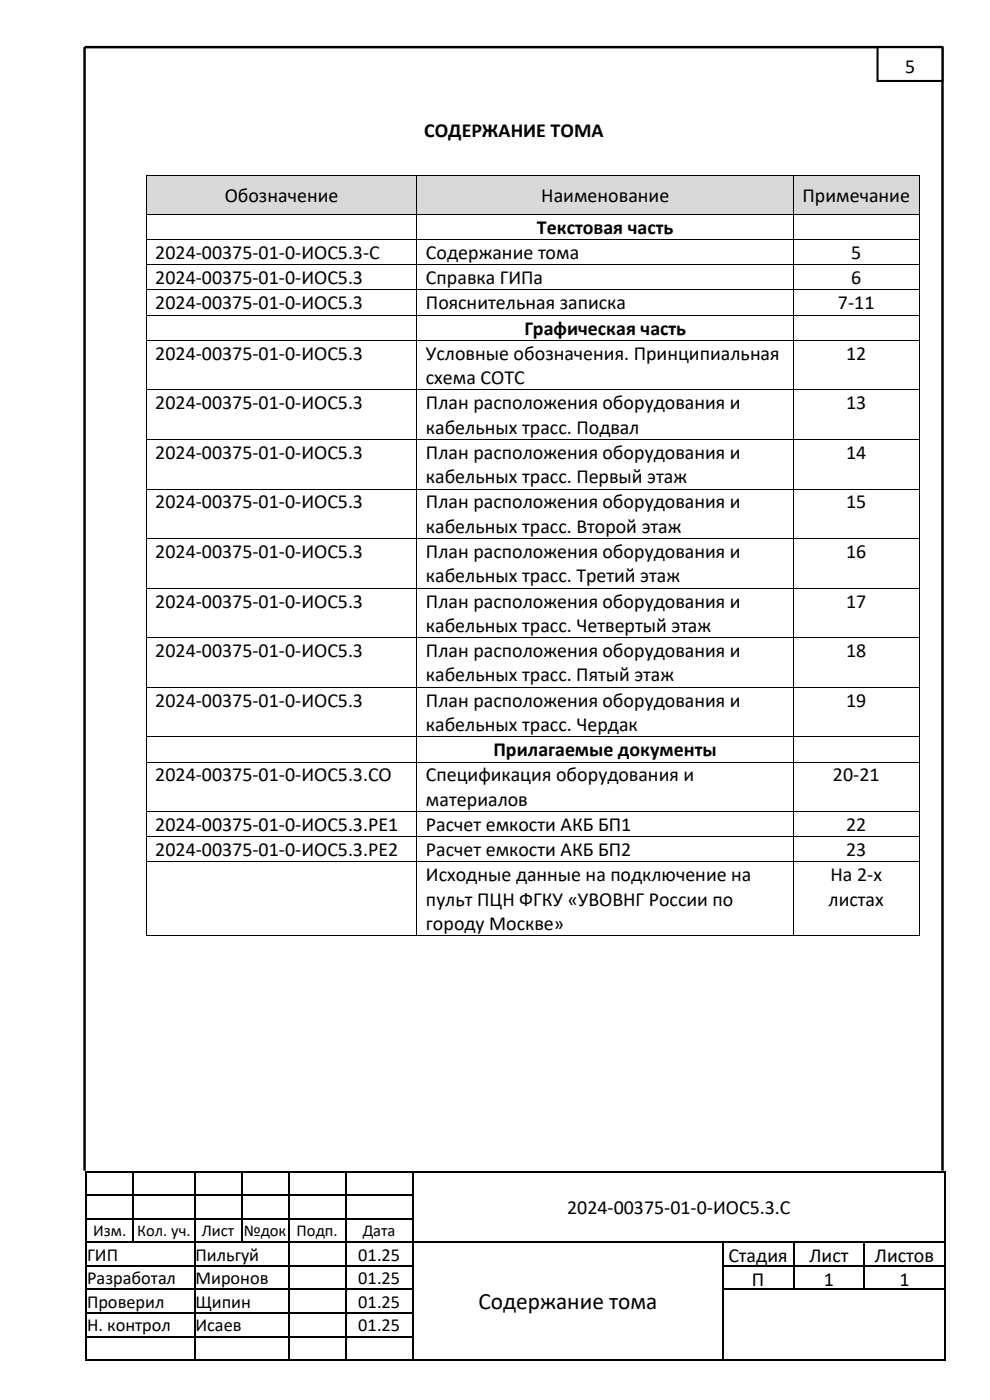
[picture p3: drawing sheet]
<svg xmlns="http://www.w3.org/2000/svg" width="210mm" height="297mm" viewBox="0 0 210 297" stroke-linecap="round" stroke-linejoin="round" font-family="sans-serif">
<defs><g id="words">
<text font-size="5" x="101.5" y="277.8">Содержание тома</text>
<g font-size="4.2">
<text x="192" y="15.5">5</text>
<text x="90" y="29.1">СОДЕРЖАНИЕ ТОМА</text>
<text x="47.7" y="42.8">Обозначение</text>
<text x="114.8" y="42.8">Наименование</text>
<text x="170.3" y="42.8">Примечание</text>
<text x="113.9" y="49.6">Текстовая часть</text>
<text x="32.9" y="55">2024-00375-01-0-ИОС5.3-С</text>
<text x="90.4" y="55">Содержание тома</text>
<text x="180.5" y="55">5</text>
<text x="32.9" y="60.3">2024-00375-01-0-ИОС5.3</text>
<text x="32.9" y="65.7">2024-00375-01-0-ИОС5.3</text>
<text x="90.4" y="60.3">Справка ГИПа</text>
<text x="90.4" y="65.7">Пояснительная записка</text>
<text x="177.8" y="65.7">7-11</text>
<text x="180.5" y="60.3">6</text>
<text x="111.2" y="71">Графическая часть</text>
<text x="32.9" y="76.3">2024-00375-01-0-ИОС5.3</text>
<text x="90.4" y="76.3">Условные обозначения. Принципиальная</text>
<text x="179.5" y="76.3">12</text>
<text x="90.4" y="81.5">схема СОТС</text>
<text x="32.9" y="86.8">2024-00375-01-0-ИОС5.3</text>
<text x="90.4" y="86.8">План расположения оборудования и</text>
<text x="179.5" y="86.8">13</text>
<text x="90.4" y="92">кабельных трасс. Подвал</text>
<text x="32.9" y="97.4">2024-00375-01-0-ИОС5.3</text>
<text x="90.4" y="97.4">План расположения оборудования и</text>
<text x="179.5" y="97.4">14</text>
<text x="32.9" y="107.9">2024-00375-01-0-ИОС5.3</text>
<text x="90.4" y="102.5">кабельных трасс. Первый этаж</text>
<text x="90.4" y="107.9">План расположения оборудования и</text>
<text x="179.5" y="107.9">15</text>
<text x="90.4" y="113">кабельных трасс. Второй этаж</text>
<text x="32.9" y="118.4">2024-00375-01-0-ИОС5.3</text>
<text x="90.4" y="118.4">План расположения оборудования и</text>
<text x="179.5" y="118.4">16</text>
<text x="90.4" y="123.5">кабельных трасс. Третий этаж</text>
<text x="32.9" y="128.9">2024-00375-01-0-ИОС5.3</text>
<text x="90.4" y="128.9">План расположения оборудования и</text>
<text x="179.5" y="128.9">17</text>
<text x="90.4" y="134.1">кабельных трасс. Четвертый этаж</text>
<text x="32.9" y="139.4">2024-00375-01-0-ИОС5.3</text>
<text x="90.4" y="139.4">План расположения оборудования и</text>
<text x="179.5" y="139.4">18</text>
<text x="32.9" y="149.9">2024-00375-01-0-ИОС5.3</text>
<text x="90.4" y="144.6">кабельных трасс. Пятый этаж</text>
<text x="90.4" y="149.9">План расположения оборудования и</text>
<text x="179.5" y="149.9">19</text>
<text x="90.4" y="155.1">кабельных трасс. Чердак</text>
<text x="104.7" y="160.4">Прилагаемые документы</text>
<text x="32.9" y="165.8">2024-00375-01-0-ИОС5.3.СО</text>
<text x="90.4" y="165.8">Спецификация оборудования и</text>
<text x="176.7" y="165.8">20-21</text>
<text x="90.4" y="171">материалов</text>
<text x="32.9" y="176.3">2024-00375-01-0-ИОС5.3.РЕ1</text>
<text x="90.4" y="176.3">Расчет емкости АКБ БП1</text>
<text x="179.5" y="176.3">22</text>
<text x="32.9" y="181.6">2024-00375-01-0-ИОС5.3.РЕ2</text>
<text x="90.4" y="181.6">Расчет емкости АКБ БП2</text>
<text x="179.5" y="181.6">23</text>
<text x="90.4" y="187">Исходные данные на подключение на</text>
<text x="176.2" y="187">На 2-х</text>
<text x="90.4" y="192.2">пульт ПЦН ФГКУ «УВОВНГ России по</text>
<text x="90.4" y="197.4">городу Москве»</text>
<text x="175.8" y="192.2">листах</text>
<text x="120.3" y="257.5">2024-00375-01-0-ИОС5.3.С</text>
<text x="154.5" y="267.8">Стадия</text>
<text x="171.7" y="267.8">Лист</text>
<text x="185.6" y="267.8">Листов</text>
<text x="159.5" y="272.8">П</text>
<text x="174.7" y="272.8">1</text>
<text x="190.8" y="272.8">1</text>
</g>
<g font-size="3.9">
<text x="18.5" y="267.5">ГИП</text>
<text x="41.5" y="267.5">Пильгуй</text>
<text x="76" y="267.5">01.25</text>
<text x="18.5" y="272.5">Разработал</text>
<text x="41.5" y="272.5">Миронов</text>
<text x="76" y="272.5">01.25</text>
<text x="18.5" y="277.5">Проверил</text>
<text x="41.5" y="277.5">Щипин</text>
<text x="76" y="277.5">01.25</text>
<text x="18.5" y="282.5">Н. контрол</text>
<text x="41.5" y="282.5">Исаев</text>
<text x="76" y="282.5">01.25</text>
</g>
<g font-size="3.5">
<text x="19.8" y="262.3">Изм.</text>
<text x="29.1" y="262.3">Кол. уч.</text>
<text x="42.8" y="262.3">Лист</text>
<text x="51.7" y="262.3">№док</text>
<text x="62.9" y="262.3">Подп.</text>
<text x="76.9" y="262.3">Дата</text>
</g>
</g></defs>
<g fill="#000">
<path d="M18.1 248.4h.4v.3h-.4z" fill-rule="evenodd"/>
<path d="M18.1 248.4h.4v.3h-.4z" fill-rule="evenodd"/>
<path d="M18.1 253.4h.4v.3h-.4z" fill-rule="evenodd"/>
<path d="M18.1 258.4h.4v.3h-.4z" fill-rule="evenodd"/>
<path d="M28.1 248.4h.4v.3h-.4z" fill-rule="evenodd"/>
<path d="M28.1 253.4h.4v.3h-.4z" fill-rule="evenodd"/>
<path d="M28.1 258.4h.4v.3h-.4z" fill-rule="evenodd"/>
<path d="M41.1 248.4h.4v.3h-.4z" fill-rule="evenodd"/>
<path d="M41.1 253.4h.4v.3h-.4z" fill-rule="evenodd"/>
<path d="M41.1 258.4h.4v.3h-.4z" fill-rule="evenodd"/>
<path d="M51.1 248.4h.3v.3h-.3z" fill-rule="evenodd"/>
<path d="M51.1 253.4h.3v.3h-.3z" fill-rule="evenodd"/>
<path d="M51.1 258.4h.3v.3h-.3z" fill-rule="evenodd"/>
<path d="M61.1 248.4h.3v.3h-.3z" fill-rule="evenodd"/>
<path d="M61.1 253.4h.3v.3h-.3z" fill-rule="evenodd"/>
<path d="M61.1 258.4h.3v.3h-.3z" fill-rule="evenodd"/>
<path d="M73.1 248.4h.4v.3h-.4z" fill-rule="evenodd"/>
<path d="M73.1 253.4h.4v.3h-.4z" fill-rule="evenodd"/>
<path d="M73.1 258.4h.4v.3h-.4z" fill-rule="evenodd"/>
<path d="M87.4 248.4h.4v.3h-.4z" fill-rule="evenodd"/>
<path d="M87.4 253.4h.4v.3h-.4z" fill-rule="evenodd"/>
<path d="M87.4 258.4h.4v.3h-.4z" fill-rule="evenodd"/>
<path d="M200.2 248.4h.3v.3h-.3z" fill-rule="evenodd"/>
<path d="M200.2 248.4h.3v.3h-.3z" fill-rule="evenodd"/>
<path d="M200.2 253.4h.3v.3h-.3z" fill-rule="evenodd"/>
<path d="M200.2 258.4h.3v.3h-.3z" fill-rule="evenodd"/>
<path d="M18.1 263.4h.4v.4h-.4z" fill-rule="evenodd"/>
<path d="M18.1 268.4h.4v.4h-.4z" fill-rule="evenodd"/>
<path d="M18.1 273.4h.4v.4h-.4z" fill-rule="evenodd"/>
<path d="M18.1 278.5h.4v.3h-.4z" fill-rule="evenodd"/>
<path d="M28.1 263.4h.4v.4h-.4z" fill-rule="evenodd"/>
<path d="M41.1 263.4h.4v.4h-.4z" fill-rule="evenodd"/>
<path d="M41.1 268.4h.4v.4h-.4z" fill-rule="evenodd"/>
<path d="M41.1 273.4h.4v.4h-.4z" fill-rule="evenodd"/>
<path d="M41.1 278.5h.4v.3h-.4z" fill-rule="evenodd"/>
<path d="M51.1 263.4h.3v.4h-.3z" fill-rule="evenodd"/>
<path d="M61.1 263.4h.3v.4h-.3z" fill-rule="evenodd"/>
<path d="M61.1 268.4h.3v.4h-.3z" fill-rule="evenodd"/>
<path d="M61.1 273.4h.3v.4h-.3z" fill-rule="evenodd"/>
<path d="M61.1 278.5h.3v.3h-.3z" fill-rule="evenodd"/>
<path d="M73.1 263.4h.4v.4h-.4z" fill-rule="evenodd"/>
<path d="M73.1 268.4h.4v.4h-.4z" fill-rule="evenodd"/>
<path d="M73.1 273.4h.4v.4h-.4z" fill-rule="evenodd"/>
<path d="M73.1 278.5h.4v.3h-.4z" fill-rule="evenodd"/>
<path d="M87.4 263.4h.4v.4h-.4z" fill-rule="evenodd"/>
<path d="M87.4 268.4h.4v.4h-.4z" fill-rule="evenodd"/>
<path d="M87.4 273.4h.4v.4h-.4z" fill-rule="evenodd"/>
<path d="M87.4 278.5h.4v.3h-.4z" fill-rule="evenodd"/>
<path d="M153.2 263.4h.3v.4h-.3z" fill-rule="evenodd"/>
<path d="M153.2 268.4h.3v.4h-.3z" fill-rule="evenodd"/>
<path d="M153.2 273.4h.3v.4h-.3z" fill-rule="evenodd"/>
<path d="M153.2 278.5h.3v.3h-.3z" fill-rule="evenodd"/>
<path d="M168.2 263.4h.3v.4h-.3z" fill-rule="evenodd"/>
<path d="M168.2 268.4h.3v.4h-.3z" fill-rule="evenodd"/>
<path d="M168.2 273.4h.3v.4h-.3z" fill-rule="evenodd"/>
<path d="M183.2 263.4h.3v.4h-.3z" fill-rule="evenodd"/>
<path d="M183.2 268.4h.3v.4h-.3z" fill-rule="evenodd"/>
<path d="M183.2 273.4h.3v.4h-.3z" fill-rule="evenodd"/>
<path d="M200.2 263.4h.3v.4h-.3z" fill-rule="evenodd"/>
<path d="M200.2 268.4h.3v.4h-.3z" fill-rule="evenodd"/>
<path d="M200.2 273.4h.3v.4h-.3z" fill-rule="evenodd"/>
<path d="M200.2 278.5h.3v.3h-.3z" fill-rule="evenodd"/>
<path d="M18.1 283.5h.4v.3h-.4z" fill-rule="evenodd"/>
<path d="M18.1 288.5h.4v.3h-.4z" fill-rule="evenodd"/>
<path d="M18.1 288.5h.4v.3h-.4z" fill-rule="evenodd"/>
<path d="M41.1 283.5h.4v.3h-.4z" fill-rule="evenodd"/>
<path d="M41.1 288.5h.4v.3h-.4z" fill-rule="evenodd"/>
<path d="M61.1 283.5h.3v.3h-.3z" fill-rule="evenodd"/>
<path d="M61.1 288.5h.3v.3h-.3z" fill-rule="evenodd"/>
<path d="M73.1 283.5h.4v.3h-.4z" fill-rule="evenodd"/>
<path d="M73.1 288.5h.4v.3h-.4z" fill-rule="evenodd"/>
<path d="M87.4 283.5h.4v.3h-.4z" fill-rule="evenodd"/>
<path d="M87.4 288.5h.4v.3h-.4z" fill-rule="evenodd"/>
<path d="M153.2 283.5h.3v.3h-.3z" fill-rule="evenodd"/>
<path d="M153.2 288.5h.3v.3h-.3z" fill-rule="evenodd"/>
<path d="M200.2 283.5h.3v.3h-.3z" fill-rule="evenodd"/>
<path d="M200.2 288.5h.3v.3h-.3z" fill-rule="evenodd"/>
<path d="M200.2 288.5h.3v.3h-.3z" fill-rule="evenodd"/>
</g>
<g fill="none" stroke="#000" stroke-width=".34">
<path d="M18.3 248.7v4.7M18.3 253.7v4.7M18.3 258.7v4.7M18.5 248.6h9.6M18.5 253.6h9.6M18.5 258.6h9.6M28.3 248.7v4.7M28.3 253.7v4.7M28.3 258.7v4.7M28.5 248.6h12.6M28.5 253.6h12.6M28.5 258.6h12.6"/>
<path d="M41.3 248.7v4.7M41.3 253.7v4.7M41.3 258.7v4.7M41.5 248.6h9.6M41.5 253.6h9.6M41.5 258.6h9.6M51.3 248.7v4.7M51.3 253.7v4.7M51.3 258.7v4.7M51.4 248.6h9.7M51.4 253.6h9.7M51.4 258.6h9.7"/>
<path d="M61.3 248.7v4.7M61.3 253.7v4.7M61.3 258.7v4.7M61.4 248.6h11.7M61.4 253.6h11.7M61.4 258.6h11.7M73.3 248.7v4.7M73.3 253.7v4.7M73.3 258.7v4.7M73.5 248.6h13.9M73.5 253.6h13.9M73.5 258.6h13.9"/>
<path d="M87.6 248.7v4.7M87.6 253.7v4.7M87.6 258.7v4.7M87.8 248.6h112.4M200.4 248.7v4.7M200.4 253.7v4.7M200.4 258.7v4.7M18.3 263.8v4.6M18.3 268.8v4.6M18.3 273.8v4.7M18.3 278.8v4.7M18.5 263.6h9.6"/>
<path d="M18.5 268.6h22.6M18.5 273.6h22.6M18.5 278.6h22.6M28.5 263.6h12.6M41.3 263.8v4.6M41.3 268.8v4.6M41.3 273.8v4.7M41.3 278.8v4.7M41.5 263.6h9.6M41.5 268.6h19.6M41.5 273.6h19.6M41.5 278.6h19.6"/>
<path d="M51.4 263.6h9.7M61.3 263.8v4.6M61.3 268.8v4.6M61.3 273.8v4.7M61.3 278.8v4.7M61.4 263.6h11.7M61.4 268.6h11.7M61.4 273.6h11.7M61.4 278.6h11.7M73.3 263.8v4.6M73.3 268.8v4.6M73.3 273.8v4.7"/>
<path d="M73.3 278.8v4.7M73.5 263.6h13.9M73.5 268.6h13.9M73.5 273.6h13.9M73.5 278.6h13.9M87.6 263.8v4.6M87.6 268.8v4.6M87.6 273.8v4.7M87.6 278.8v4.7M87.8 263.6h65.4M153.3 263.8v4.6M153.3 268.8v4.6"/>
<path d="M153.3 273.8v4.7M153.3 278.8v4.7M153.5 263.6h14.7M153.5 268.6h14.7M153.5 273.6h14.7M168.4 263.8v4.6M168.4 268.8v4.6M168.5 263.6h14.7M168.5 268.6h14.7M168.5 273.6h14.7M183.3 263.8v4.6M183.3 268.8v4.6"/>
<path d="M183.5 263.6h16.7M183.5 268.6h16.7M183.5 273.6h16.7M200.4 263.8v4.6M200.4 268.8v4.6M200.4 273.8v4.7M200.4 278.8v4.7M18.3 283.8v4.7M18.5 283.6h22.6M18.5 288.7h22.6M41.3 283.8v4.7M41.5 283.6h19.6"/>
<path d="M41.5 288.7h19.6M61.3 283.8v4.7M61.4 283.6h11.7M61.4 288.7h11.7M73.3 283.8v4.7M73.5 283.6h13.9M73.5 288.7h13.9M87.6 283.8v4.7M87.8 288.7h65.4M153.3 283.8v4.7M153.5 288.7h46.7M200.4 283.8v4.7"/>
</g>
<path d="M17.9 248.4v-238.4h182v238.4" fill="none" stroke="#000" stroke-width=".53"/>
<path d="M186.2 10h13.7v7.2h-13.7z" fill-rule="evenodd" fill="#fff"/>
<path d="M186.2 10h13.7v7.2h-13.7z" fill="none" stroke="#000" stroke-width=".44"/>
<g fill="#d9d9d9">
<path d="M31.1 37.3h57.3v8.1h-57.3z" fill-rule="evenodd"/>
<path d="M32.9 38.8h53.6v5.1h-53.6z" fill-rule="evenodd"/>
<path d="M88.5 37.3h79.8v8.1h-79.8z" fill-rule="evenodd"/>
<path d="M90.4 38.8h76v5.1h-76z" fill-rule="evenodd"/>
<path d="M168.4 37.3h26.5v8.1h-26.5z" fill-rule="evenodd"/>
<path d="M170.3 38.8h22.8v5.1h-22.8z" fill-rule="evenodd"/>
</g>
<g fill="#000">
<path d="M30.9 37.1h.2v.2h-.2z" fill-rule="evenodd"/>
<path d="M30.9 37.1h.2v.2h-.2z" fill-rule="evenodd"/>
<path d="M88.4 37.1h.1v.2h-.1z" fill-rule="evenodd"/>
<path d="M168.3 37.1h.1v.2h-.1z" fill-rule="evenodd"/>
<path d="M194.9 37.1h.2v.2h-.2z" fill-rule="evenodd"/>
<path d="M194.9 37.1h.2v.2h-.2z" fill-rule="evenodd"/>
<path d="M30.9 45.4h.2v.2h-.2z" fill-rule="evenodd"/>
<path d="M30.9 50.8h.2v.1h-.2z" fill-rule="evenodd"/>
<path d="M30.9 56.1h.2v.2h-.2z" fill-rule="evenodd"/>
<path d="M88.4 45.4h.1v.2h-.1z" fill-rule="evenodd"/>
<path d="M88.4 50.8h.1v.1h-.1z" fill-rule="evenodd"/>
<path d="M88.4 56.1h.1v.2h-.1z" fill-rule="evenodd"/>
<path d="M168.3 45.4h.1v.2h-.1z" fill-rule="evenodd"/>
<path d="M168.3 50.8h.1v.1h-.1z" fill-rule="evenodd"/>
<path d="M168.3 56.1h.1v.2h-.1z" fill-rule="evenodd"/>
<path d="M194.9 45.4h.2v.2h-.2z" fill-rule="evenodd"/>
<path d="M194.9 50.8h.2v.1h-.2z" fill-rule="evenodd"/>
<path d="M194.9 56.1h.2v.2h-.2z" fill-rule="evenodd"/>
<path d="M30.9 61.4h.2v.2h-.2z" fill-rule="evenodd"/>
<path d="M30.9 66.8h.2v.2h-.2z" fill-rule="evenodd"/>
<path d="M30.9 72.1h.2v.2h-.2z" fill-rule="evenodd"/>
<path d="M88.4 61.4h.1v.2h-.1z" fill-rule="evenodd"/>
<path d="M88.4 66.8h.1v.2h-.1z" fill-rule="evenodd"/>
<path d="M88.4 72.1h.1v.2h-.1z" fill-rule="evenodd"/>
<path d="M168.3 61.4h.1v.2h-.1z" fill-rule="evenodd"/>
<path d="M168.3 66.8h.1v.2h-.1z" fill-rule="evenodd"/>
<path d="M168.3 72.1h.1v.2h-.1z" fill-rule="evenodd"/>
<path d="M194.9 61.4h.2v.2h-.2z" fill-rule="evenodd"/>
<path d="M194.9 66.8h.2v.2h-.2z" fill-rule="evenodd"/>
<path d="M194.9 72.1h.2v.2h-.2z" fill-rule="evenodd"/>
<path d="M30.9 82.6h.2v.2h-.2z" fill-rule="evenodd"/>
<path d="M30.9 93.2h.2v.1h-.2z" fill-rule="evenodd"/>
<path d="M88.4 82.6h.1v.2h-.1z" fill-rule="evenodd"/>
<path d="M88.4 93.2h.1v.1h-.1z" fill-rule="evenodd"/>
<path d="M168.3 82.6h.1v.2h-.1z" fill-rule="evenodd"/>
<path d="M168.3 93.2h.1v.1h-.1z" fill-rule="evenodd"/>
<path d="M194.9 82.6h.2v.2h-.2z" fill-rule="evenodd"/>
<path d="M194.9 93.2h.2v.1h-.2z" fill-rule="evenodd"/>
<path d="M30.9 103.7h.2v.2h-.2z" fill-rule="evenodd"/>
<path d="M30.9 114.2h.2v.2h-.2z" fill-rule="evenodd"/>
<path d="M88.4 103.7h.1v.2h-.1z" fill-rule="evenodd"/>
<path d="M88.4 114.2h.1v.2h-.1z" fill-rule="evenodd"/>
<path d="M168.3 103.7h.1v.2h-.1z" fill-rule="evenodd"/>
<path d="M168.3 114.2h.1v.2h-.1z" fill-rule="evenodd"/>
<path d="M194.9 103.7h.2v.2h-.2z" fill-rule="evenodd"/>
<path d="M194.9 114.2h.2v.2h-.2z" fill-rule="evenodd"/>
<path d="M30.9 124.7h.2v.2h-.2z" fill-rule="evenodd"/>
<path d="M30.9 135.2h.2v.2h-.2z" fill-rule="evenodd"/>
<path d="M88.4 124.7h.1v.2h-.1z" fill-rule="evenodd"/>
<path d="M88.4 135.2h.1v.2h-.1z" fill-rule="evenodd"/>
<path d="M168.3 124.7h.1v.2h-.1z" fill-rule="evenodd"/>
<path d="M168.3 135.2h.1v.2h-.1z" fill-rule="evenodd"/>
<path d="M194.9 124.7h.2v.2h-.2z" fill-rule="evenodd"/>
<path d="M194.9 135.2h.2v.2h-.2z" fill-rule="evenodd"/>
<path d="M30.9 145.7h.2v.2h-.2z" fill-rule="evenodd"/>
<path d="M30.9 156.2h.2v.2h-.2z" fill-rule="evenodd"/>
<path d="M88.4 145.7h.1v.2h-.1z" fill-rule="evenodd"/>
<path d="M88.4 156.2h.1v.2h-.1z" fill-rule="evenodd"/>
<path d="M168.3 145.7h.1v.2h-.1z" fill-rule="evenodd"/>
<path d="M168.3 156.2h.1v.2h-.1z" fill-rule="evenodd"/>
<path d="M194.9 145.7h.2v.2h-.2z" fill-rule="evenodd"/>
<path d="M194.9 156.2h.2v.2h-.2z" fill-rule="evenodd"/>
<path d="M30.9 161.6h.2v.2h-.2z" fill-rule="evenodd"/>
<path d="M30.9 172.1h.2v.2h-.2z" fill-rule="evenodd"/>
<path d="M30.9 177.4h.2v.2h-.2z" fill-rule="evenodd"/>
<path d="M88.4 161.6h.1v.2h-.1z" fill-rule="evenodd"/>
<path d="M88.4 172.1h.1v.2h-.1z" fill-rule="evenodd"/>
<path d="M88.4 177.4h.1v.2h-.1z" fill-rule="evenodd"/>
<path d="M168.3 161.6h.1v.2h-.1z" fill-rule="evenodd"/>
<path d="M168.3 172.1h.1v.2h-.1z" fill-rule="evenodd"/>
<path d="M168.3 177.4h.1v.2h-.1z" fill-rule="evenodd"/>
<path d="M194.9 161.6h.2v.2h-.2z" fill-rule="evenodd"/>
<path d="M194.9 172.1h.2v.2h-.2z" fill-rule="evenodd"/>
<path d="M194.9 177.4h.2v.2h-.2z" fill-rule="evenodd"/>
<path d="M30.9 182.8h.2v.1h-.2z" fill-rule="evenodd"/>
<path d="M30.9 198.5h.2v.2h-.2z" fill-rule="evenodd"/>
<path d="M30.9 198.5h.2v.2h-.2z" fill-rule="evenodd"/>
<path d="M88.4 182.8h.1v.1h-.1z" fill-rule="evenodd"/>
<path d="M88.4 198.5h.1v.2h-.1z" fill-rule="evenodd"/>
<path d="M168.3 182.8h.1v.1h-.1z" fill-rule="evenodd"/>
<path d="M168.3 198.5h.1v.2h-.1z" fill-rule="evenodd"/>
<path d="M194.9 182.8h.2v.1h-.2z" fill-rule="evenodd"/>
<path d="M194.9 198.5h.2v.2h-.2z" fill-rule="evenodd"/>
<path d="M194.9 198.5h.2v.2h-.2z" fill-rule="evenodd"/>
</g>
<g fill="none" stroke="#000" stroke-width=".21">
<path d="M31 37.3v8.1M31.1 37.2h57.3M88.5 37.3v8.1M88.5 37.2h79.8M168.4 37.3v8.1M168.4 37.2h26.5M195 37.3v8.1M31 45.6v5.2M31 50.9v5.2M31 56.3v5.1M31.1 45.5h57.3M31.1 50.8h57.3"/>
<path d="M31.1 56.2h57.3M88.5 45.6v5.2M88.5 50.9v5.2M88.5 56.3v5.1M88.5 45.5h79.8M88.5 50.8h79.8M88.5 56.2h79.8M168.4 45.6v5.2M168.4 50.9v5.2M168.4 56.3v5.1M168.4 45.5h26.5M168.4 50.8h26.5"/>
<path d="M168.4 56.2h26.5M195 45.6v5.2M195 50.9v5.2M195 56.3v5.1M31 61.6v5.2M31 67v5.1M31 72.3v10.3M31.1 61.5h57.3M31.1 66.9h57.3M31.1 72.2h57.3M88.5 61.6v5.2M88.5 67v5.1"/>
<path d="M88.5 72.3v10.3M88.5 61.5h79.8M88.5 66.9h79.8M88.5 72.2h79.8M168.4 61.6v5.2M168.4 67v5.1M168.4 72.3v10.3M168.4 61.5h26.5M168.4 66.9h26.5M168.4 72.2h26.5M195 61.6v5.2M195 67v5.1"/>
<path d="M195 72.3v10.3M31 82.8v10.4M31 93.3v10.4M31.1 82.7h57.3M31.1 93.2h57.3M88.5 82.8v10.4M88.5 93.3v10.4M88.5 82.7h79.8M88.5 93.2h79.8M168.4 82.8v10.4M168.4 93.3v10.4M168.4 82.7h26.5"/>
<path d="M168.4 93.2h26.5M195 82.8v10.4M195 93.3v10.4M31 103.9v10.3M31 114.4v10.3M31.1 103.8h57.3M31.1 114.3h57.3M88.5 103.9v10.3M88.5 114.4v10.3M88.5 103.8h79.8M88.5 114.3h79.8M168.4 103.9v10.3"/>
<path d="M168.4 114.4v10.3M168.4 103.8h26.5M168.4 114.3h26.5M195 103.9v10.3M195 114.4v10.3M31 124.9v10.3M31 135.4v10.3M31.1 124.8h57.3M31.1 135.3h57.3M88.5 124.9v10.3M88.5 135.4v10.3M88.5 124.8h79.8"/>
<path d="M88.5 135.3h79.8M168.4 124.9v10.3M168.4 135.4v10.3M168.4 124.8h26.5M168.4 135.3h26.5M195 124.9v10.3M195 135.4v10.3M31 145.9v10.3M31 156.4v5.2M31.1 145.8h57.3M31.1 156.3h57.3M88.5 145.9v10.3"/>
<path d="M88.5 156.4v5.2M88.5 145.8h79.8M88.5 156.3h79.8M168.4 145.9v10.3M168.4 156.4v5.2M168.4 145.8h26.5M168.4 156.3h26.5M195 145.9v10.3M195 156.4v5.2M31 161.8v10.3M31 172.3v5.1M31 177.6v5.2"/>
<path d="M31.1 161.7h57.3M31.1 172.2h57.3M31.1 177.5h57.3M88.5 161.8v10.3M88.5 172.3v5.1M88.5 177.6v5.2M88.5 161.7h79.8M88.5 172.2h79.8M88.5 177.5h79.8M168.4 161.8v10.3M168.4 172.3v5.1M168.4 177.6v5.2"/>
<path d="M168.4 161.7h26.5M168.4 172.2h26.5M168.4 177.5h26.5M195 161.8v10.3M195 172.3v5.1M195 177.6v5.2M31 182.9v15.6M31.1 182.9h57.3M31.1 198.6h57.3M88.5 182.9v15.6M88.5 182.9h79.8M88.5 198.6h79.8"/>
<path d="M168.4 182.9v15.6M168.4 182.9h26.5M168.4 198.6h26.5M195 182.9v15.6"/>
</g>
<use href="#words"/>
</svg>
